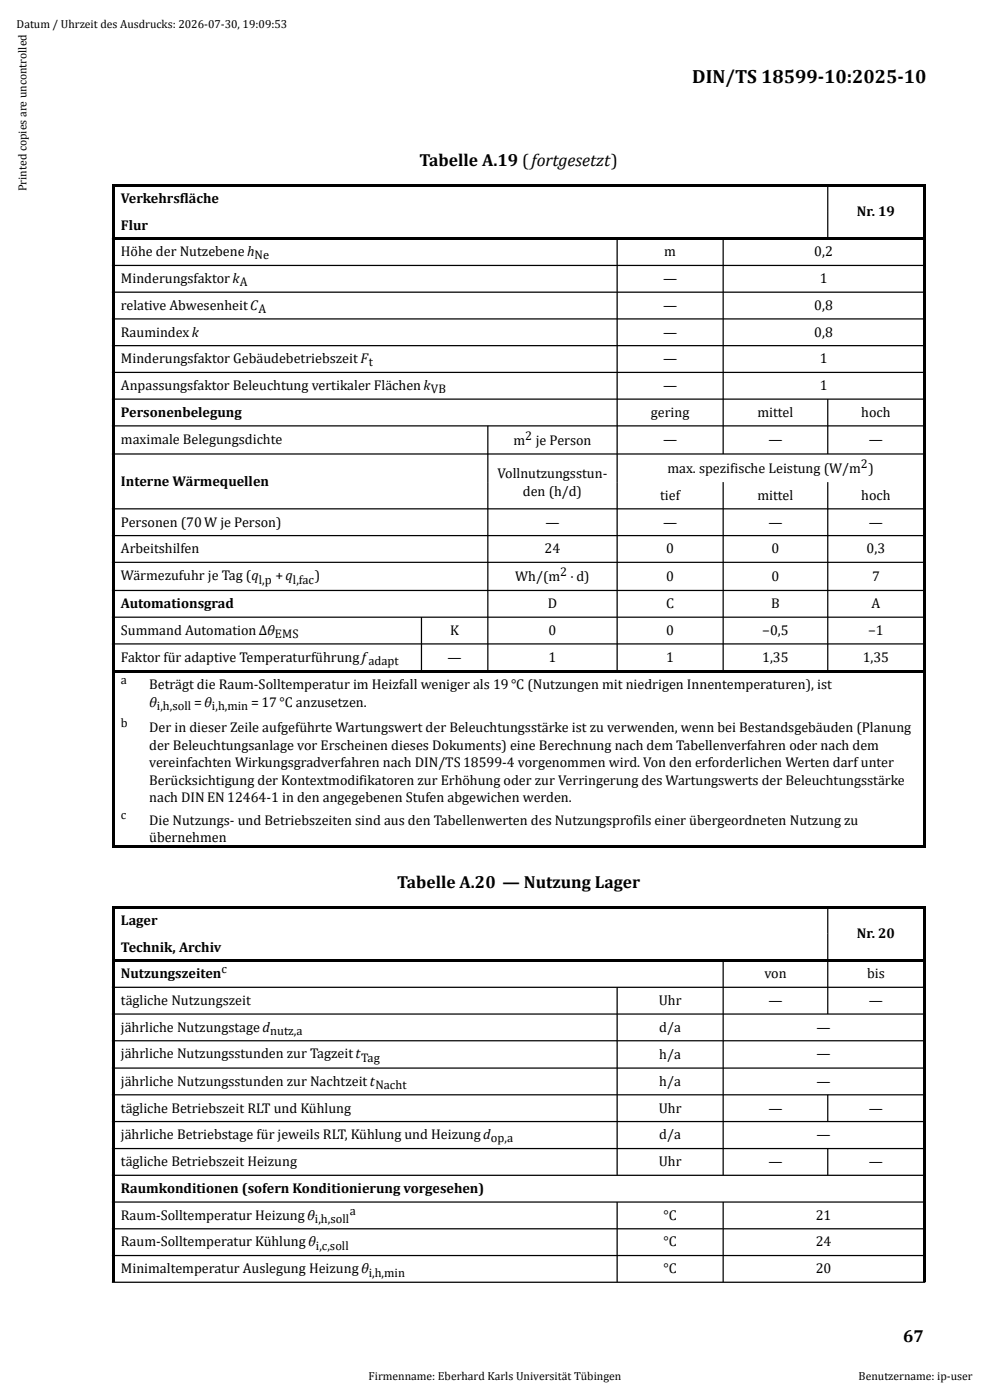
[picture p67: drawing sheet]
<svg xmlns="http://www.w3.org/2000/svg" width="210mm" height="297mm" viewBox="0 0 210 297" stroke-linecap="round" stroke-linejoin="round" font-family="sans-serif">
<defs><g id="words">
<text font-size="4.1" x="146.9" y="17.6">DIN/TS 18599-10:2025-10</text>
<g font-size="3.7">
<text x="89" y="35.1">Tabelle A.19 (fortgesetzt)</text>
<text x="84.2" y="188.3">Tabelle A.20 — Nutzung Lager</text>
<text x="191.6" y="284.7">67</text>
</g>
<g font-size="3">
<text x="25.7" y="43">Verkehrsfläche</text>
<text x="181.8" y="45.9">Nr. 19</text>
<text x="25.7" y="48.7">Flur</text>
<text x="25.7" y="54.4">Höhe der Nutzebene h</text>
<text x="140.9" y="54.4">m</text>
<text x="172.7" y="54.4">0,2</text>
<text x="25.7" y="60.1">Minderungsfaktor k</text>
<text x="25.7" y="65.7">relative AbwesenheitC</text>
<text x="140.7" y="60.1">—</text>
<text x="140.7" y="65.7">—</text>
<text x="172.7" y="65.7">0,8</text>
<text x="173.9" y="60.1">1</text>
<text x="25.7" y="71.4">Raumindexk</text>
<text x="140.7" y="71.4">—</text>
<text x="172.7" y="71.4">0,8</text>
<text x="25.7" y="77.1">Minderungsfaktor Gebäudebetriebszeit F</text>
<text x="140.7" y="77.1">—</text>
<text x="173.9" y="77.1">1</text>
<text x="25.7" y="82.8">Anpassungsfaktor Beleuchtung vertikaler Flächen k</text>
<text x="140.7" y="82.8">—</text>
<text x="173.9" y="82.8">1</text>
<text x="25.7" y="88.4">Personenbelegung</text>
<text x="138.1" y="88.4">gering</text>
<text x="160.7" y="88.4">mittel</text>
<text x="182.7" y="88.4">hoch</text>
<text x="25.7" y="94.2">maximale Belegungsdichte</text>
<text x="108.9" y="94.4">m</text>
<text x="113.7" y="94.4">je Person</text>
<text x="140.7" y="94.2">—</text>
<text x="163" y="94.2">—</text>
<text x="184.3" y="94.2">—</text>
<text x="105.6" y="101.4">Vollnutzungsstun-</text>
<text x="141.6" y="100.4">max. spezifische Leistung (W/m )</text>
<text x="25.7" y="103">Interne Wärmequellen</text>
<text x="110.9" y="105.1">den (h/d)</text>
<text x="140" y="106">tief</text>
<text x="160.7" y="106">mittel</text>
<text x="182.7" y="106">hoch</text>
<text x="25.7" y="111.7">Personen (70W je Person)</text>
<text x="115.7" y="111.7">—</text>
<text x="140.7" y="111.7">—</text>
<text x="163" y="111.7">—</text>
<text x="184.3" y="111.7">—</text>
<text x="25.7" y="117.4">Arbeitshilfen</text>
<text x="115.5" y="117.4">24</text>
<text x="141.3" y="117.4">0</text>
<text x="163.7" y="117.4">0</text>
<text x="183.8" y="117.4">0,3</text>
<text x="25.7" y="123.1">Wärmezufuhr je Tag (q</text>
<text x="109.3" y="123.3">Wh/(m ⋅d)</text>
<text x="141.3" y="123.2">0</text>
<text x="163.7" y="123.2">0</text>
<text x="185" y="123.2">7</text>
<text x="25.7" y="129">Automationsgrad</text>
<text x="116.2" y="129">D</text>
<text x="141.3" y="129">C</text>
<text x="163.6" y="129">B</text>
<text x="184.9" y="129">A</text>
<text x="25.7" y="134.7">Summand AutomationΔθ</text>
<text x="95.5" y="134.7">K</text>
<text x="116.4" y="134.7">0</text>
<text x="141.3" y="134.7">0</text>
<text x="161.7" y="134.7">−0,5</text>
<text x="184.1" y="134.7">−1</text>
<text x="25.7" y="140.4">Faktor für adaptive Temperaturführung f</text>
<text x="94.9" y="140.5">—</text>
<text x="116.4" y="140.5">1</text>
<text x="141.3" y="140.5">1</text>
<text x="161.7" y="140.5">1,35</text>
<text x="183" y="140.5">1,35</text>
<text x="31.7" y="149.9">θ</text>
<text x="31.7" y="146.2">Beträgt die Raum-Solltemperatur im Heizfall weniger als 19°C (Nutzungen mit niedrigen Innentemperaturen), ist</text>
<text x="31.7" y="155.4">Der in dieser Zeile aufgeführte Wartungswert der Beleuchtungsstärke ist zu verwenden, wenn bei Bestandsgebäuden (Planung</text>
<text x="31.7" y="159.1">der Beleuchtungsanlage vor Erscheinen dieses Dokuments) eine Berechnung nach dem Tabellenverfahren oder nach dem</text>
<text x="31.7" y="166.5">Berücksichtigung der Kontextmodifikatoren zur Erhöhung oder zur Verringerung des Wartungswerts der Beleuchtungsstärke</text>
<text x="31.7" y="162.8">vereinfachten Wirkungsgradverfahren nach DIN/TS18599-4 vorgenommen wird. Von den erforderlichen Werten darfunter</text>
<text x="31.7" y="170.2">nach DINEN12464-1 in den angegebenen Stufen abgewichen werden.</text>
<text x="31.7" y="178.7">übernehmen</text>
<text x="31.7" y="174.9">Die Nutzungs- und Betriebszeiten sind aus den Tabellenwerten des Nutzungsprofils einer übergeordneten Nutzung zu</text>
<text x="25.7" y="196.2">Lager</text>
<text x="25.7" y="201.9">Technik, Archiv</text>
<text x="181.8" y="199">Nr. 20</text>
<text x="25.7" y="207.5">Nutzungszeiten</text>
<text x="162.1" y="207.5">von</text>
<text x="183.9" y="207.5">bis</text>
<text x="25.7" y="213.2">tägliche Nutzungszeit</text>
<text x="139.7" y="213.2">Uhr</text>
<text x="163" y="213.2">—</text>
<text x="184.3" y="213.2">—</text>
<text x="25.7" y="218.9">jährliche Nutzungstage d</text>
<text x="139.9" y="218.9">d/a</text>
<text x="173.2" y="218.9">—</text>
<text x="25.7" y="224.5">jährliche Nutzungsstunden zur Tagzeitt</text>
<text x="139.9" y="224.6">h/a</text>
<text x="173.2" y="224.5">—</text>
<text x="25.7" y="230.3">jährliche Nutzungsstunden zur Nachtzeitt</text>
<text x="139.9" y="230.3">h/a</text>
<text x="173.2" y="230.3">—</text>
<text x="25.7" y="236">tägliche Betriebszeit RLT und Kühlung</text>
<text x="139.7" y="236">Uhr</text>
<text x="163" y="236">—</text>
<text x="184.3" y="236">—</text>
<text x="25.7" y="241.7">jährliche Betriebstage für jeweils RLT, Kühlung und Heizungd</text>
<text x="139.9" y="241.7">d/a</text>
<text x="173.2" y="241.7">—</text>
<text x="25.7" y="247.4">tägliche Betriebszeit Heizung</text>
<text x="139.7" y="247.4">Uhr</text>
<text x="163" y="247.4">—</text>
<text x="184.3" y="247.4">—</text>
<text x="25.7" y="253.1">Raumkonditionen (sofern Konditionierung vorgesehen)</text>
<text x="25.7" y="258.8">Raum-Solltemperatur Heizungθ</text>
<text x="140.7" y="258.8">°C</text>
<text x="173" y="258.8">21</text>
<text x="25.7" y="264.4">Raum-Solltemperatur Kühlungθ</text>
<text x="140.7" y="264.4">°C</text>
<text x="173" y="264.4">24</text>
<text x="25.7" y="270.1">Minimaltemperatur Auslegung Heizung θ</text>
<text x="140.7" y="270.1">°C</text>
<text x="173" y="270.1">20</text>
</g>
<g font-size="2.7">
<text x="54" y="55">Ne</text>
<text x="50.9" y="60.7">A</text>
<text x="54.9" y="66.4">A</text>
<text x="78.2" y="77.7">t</text>
<text x="91.4" y="83.4">VB</text>
<text x="111.4" y="93.3">2</text>
<text x="182.6" y="99.3">2</text>
<text x="54.9" y="123.8">l,p +ql,fac)</text>
<text x="118.8" y="122.2">2</text>
<text x="58.3" y="135.4">EMS</text>
<text x="78.2" y="141.1">adapt</text>
<text x="25.7" y="145.1">a</text>
<text x="25.7" y="154.3">b</text>
<text x="33.3" y="150.7">i,h,soll =θi,h,min =17°C anzusetzen.</text>
<text x="25.7" y="173.8">c</text>
<text x="47" y="206.4">c</text>
<text x="57.3" y="219.5">nutz,a</text>
<text x="76.6" y="225.2">Tag</text>
<text x="79.6" y="231.1">Nacht</text>
<text x="104.1" y="242.3">op,a</text>
<text x="74.2" y="257.7">a</text>
<text x="66.8" y="259.5">i,h,soll</text>
<text x="67" y="265.2">i,c,soll</text>
<text x="78.2" y="270.8">i,h,min</text>
</g>
<g font-size="2.5">
<text x="3.5" y="6">Datum / Uhrzeit des Ausdrucks: 2026-07-30, 19:09:53</text>
<text x="5.6" y="40.6" transform="rotate(-90 5.6 40.6)">Printed copies are uncontrolled</text>
<text x="78.2" y="292.7">Firmenname: Eberhard Karls Universität Tübingen</text>
<text x="182.1" y="292.7">Benutzername: ip-user</text>
</g>
</g></defs>
<g fill="#000">
<path d="M23.7 39h172.6v.6h-172.6zM23.7 39.3h.6v5.7h-.6zM23.7 45h.6v5.6h-.6zM23.7 50.6h.6v5.7h-.6zM23.7 50.4h65.7v.5h-65.7zM89.4 50.4h14.1v.5h-14.1zM103.5 50.4h27.4v.5h-27.4zM130.9 50.4h22.5v.5h-22.5zM153.4 50.4h22.3v.5h-22.3zM175.5 50.4h20.8v.5h-20.8zM195.8 39.3h.5v5.7h-.5zM195.8 45h.5v5.6h-.5z"/>
<path d="M195.8 44.7h.5v.5h-.5zM195.8 50.6h.5v5.7h-.5zM195.8 50.4h.5v.5h-.5zM23.7 56.3h.6v5.7h-.6zM23.7 62h.6v5.7h-.6zM23.7 67.7h.6v5.6h-.6zM23.7 73.3h.6v5.7h-.6zM195.8 56.3h.5v5.7h-.5zM195.8 62h.5v5.7h-.5zM195.8 67.7h.5v5.6h-.5zM195.8 73.3h.5v5.7h-.5zM23.7 79h.6v5.7h-.6z"/>
<path d="M23.7 84.7h.6v5.6h-.6zM23.7 90.3h.6v6h-.6zM195.8 79h.5v5.7h-.5zM195.8 84.7h.5v5.6h-.5zM195.8 90.3h.5v6h-.5zM23.7 96.3h.6v6h-.6zM23.7 102.3h.6v5.6h-.6zM23.7 108h.6v5.6h-.6zM23.7 113.6h.6v5.7h-.6zM195.8 96.3h.5v6h-.5zM195.8 102.3h.5v5.6h-.5zM195.8 108h.5v5.6h-.5z"/>
<path d="M195.8 113.6h.5v5.7h-.5zM23.7 119.3h.6v6h-.6zM23.7 125.3h.6v5.6h-.6zM23.7 130.9h.6v5.7h-.6zM195.8 119.3h.5v6h-.5zM195.8 125.3h.5v5.6h-.5zM195.8 130.9h.5v5.7h-.5zM23.7 136.6h.6v5.9h-.6zM23.7 142.2h172.6v.5h-172.6zM195.8 136.6h.5v5.9h-.5zM23.7 142.5h.6v37h-.6zM23.7 179.2h172.6v.5h-172.6z"/>
<path d="M195.8 142.5h.5v37h-.5zM23.7 192.4h.6v5.7h-.6zM23.7 192.2h172.6v.5h-172.6zM195.8 192.4h.5v5.7h-.5zM195.8 197.8h.5v.6h-.5zM23.7 198.1h.6v5.7h-.6zM23.7 203.8h.6v5.6h-.6zM23.7 203.5h172.6v.5h-172.6zM23.7 209.4h.6v5.7h-.6zM195.8 198.1h.5v5.7h-.5zM195.8 203.8h.5v5.6h-.5zM195.8 209.4h.5v5.7h-.5z"/>
<path d="M23.7 215.1h.6v5.7h-.6zM23.7 220.8h.6v5.8h-.6zM23.7 226.6h.6v5.7h-.6zM23.7 232.3h.6v5.6h-.6zM195.8 215.1h.5v5.7h-.5zM195.8 220.8h.5v5.8h-.5zM195.8 226.6h.5v5.7h-.5zM195.8 232.3h.5v5.6h-.5zM23.7 237.9h.6v5.8h-.6zM23.7 243.7h.6v5.6h-.6zM23.7 249.3h.6v5.7h-.6zM195.8 237.9h.5v5.8h-.5z"/>
<path d="M195.8 243.7h.5v5.6h-.5zM195.8 249.3h.5v5.7h-.5zM23.7 255h.6v5.7h-.6zM23.7 260.7h.6v5.7h-.6zM23.7 266.4h.6v5.6h-.6zM195.8 255h.5v5.7h-.5zM195.8 260.7h.5v5.7h-.5zM195.8 266.4h.5v5.6h-.5z"/>
</g>
<g fill="none" stroke="#000" stroke-width=".26">
<path d="M175.6 39.3v11.3M23.7 50.6h172.6M23.7 56.3h172.6M130.9 50.6v91.9M153.4 50.6v45.7M23.7 62h172.6M23.7 67.7h172.6M23.7 73.3h172.6M23.7 79h172.6M23.7 84.7h172.6M23.7 90.3h172.6M23.7 96.3h172.6"/>
<path d="M103.5 90.3v52.2M175.6 84.7v11.6M23.7 107.9h172.6M23.7 113.6h172.6M23.7 119.3h172.6M153.4 102.3v40.2M175.6 102.3v40.2M23.7 125.3h172.6M23.7 130.9h172.6M23.7 136.6h172.6M89.4 130.9v11.6M175.6 192.4v22.7"/>
<path d="M23.7 209.4h172.6M23.7 215.1h172.6M130.9 209.4v39.9M153.4 203.8v45.5M23.7 220.8h172.6M23.7 226.6h172.6M23.7 232.3h172.6M23.7 237.9h172.6M175.6 232.3v5.6M23.7 243.7h172.6M23.7 249.3h172.6M23.7 255h172.6"/>
<path d="M130.9 255v17M153.4 255v17M175.6 243.7v5.6M23.7 260.7h172.6M23.7 266.4h172.6M23.7 272h172.6"/>
</g>
<use href="#words"/>
</svg>
